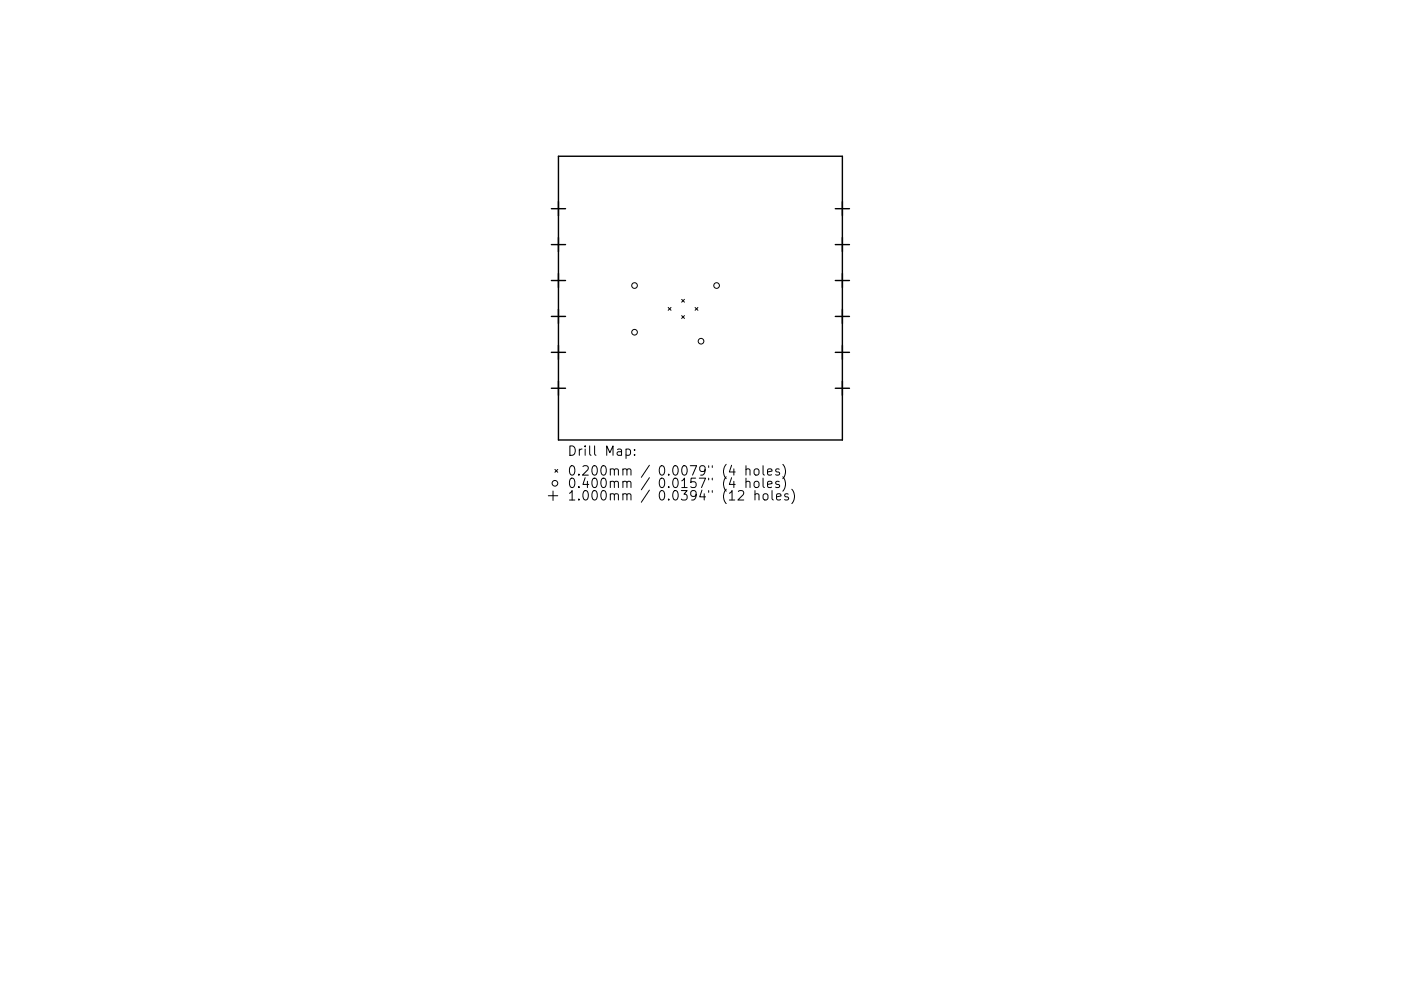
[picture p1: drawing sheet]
<svg xmlns="http://www.w3.org/2000/svg" width="297mm" height="210mm" viewBox="0 0 297 210" stroke-linecap="round" stroke-linejoin="round" font-family="sans-serif">
<defs><g id="words">
<g font-size="2.8">
<text x="120.3" y="96.7">Drill Map:</text>
<text x="120.3" y="100.9">0.200mm / 0.0079&quot; (4 holes)</text>
<text x="120.3" y="103.5">0.400mm / 0.0157&quot; (4 holes)</text>
<text x="120.3" y="106.2">1.000mm / 0.0394&quot; (12 holes)</text>
</g>
</g></defs>
<g fill="none" stroke="#000" stroke-width=".3">
<path d="M118.4 33.2h60.2v60.1h-60.2zM116.9 44.3h3M116.9 51.9h3M116.9 59.5h3M177.1 44.3h3M177.1 51.9h3M177.1 59.5h3M116.9 67.1h3M116.9 74.8h3M177.1 67.1h3M177.1 74.8h3M116.9 82.4h3"/>
<path d="M177.1 82.4h3"/>
</g>
<g fill="none" stroke="#000" stroke-width=".21">
<path d="M141.7 65.2l.6 .6M142.3 65.2l-.6 .6M144.5 63.5l.6 .6M144.5 67l.6 .6M145.1 63.5l-.6 .6M145.1 67l-.6 .6M147.4 65.2l.6 .6M148 65.2l-.6 .6M117.7 99.6l.6 .6M118.3 99.6l-.6 .6M132.7 95.4l.6-.1 .4 .4v.5l-.2 .3h-.8M134.5 96.4v.2"/>
<path d="M134.5 95.4v.2M158.2 99.7a.5 .5 0 0 1 .8 .1v1M158.2 98.8v2M160.1 99.6l.4-.1 .3 .2 .1 .7a.54 .54 0 0 1-.5 .4 .54 .54 0 0 1-.5-.4v-.5zM161.8 98.8v1.7l.3 .3M165.2 99.6l-.5-.1-.3 .3 .1 .2 .7 .2v.5h-.8M166 98.5a2.29 2.29 0 0 1 0 3.1M116.3 105.2h2M117.3 104.2v2M156.5 104.3l.3-.2h.5l.3 .2 .1 .4-.1 .2-1.2 1.2h1.3M158.2 102.3a.5 .5 0 0 1 .8 .1v1M158.2 101.4v2"/>
<path d="M160 102.3l.3-.2 .5 .2 .1 .8-.2 .2-.4 .1-.3-.1zM160.1 104.9l.3-.1h.4l.1 1.3M160.1 104.1v2M161.8 101.4v1.8l.3 .2M161.9 104.9l.3-.1a.54 .54 0 0 1 .6 .3l-.1 .8a.54 .54 0 0 1-.5 .2 .54 .54 0 0 1-.4-.4zM162.7 100.1l1-.2-.1-.3-.6-.1-.3 .3 .1 .9h.8M162.7 102.8l1-.2-.1-.4-.6-.1-.3 .3 .1 .9h.8M163.7 104.1v1.7l.3 .3M164.6 105.4l1-.2-.1-.4h-.6l-.3 .2 .1 1h.8M165.2 102.2l-.5-.1-.3 .3 .1 .3 .7 .2v.4h-.8M166 101.2a2.29 2.29 0 0 1 0 3M167.1 104.8h-.5l-.2 .2v.3l.7 .2v.5h-.7"/>
<path d="M167.9 103.8a2.29 2.29 0 0 1 0 3"/>
<circle cx="134.5" cy="70.5" r=".6"/>
<circle cx="134.5" cy="60.6" r=".6"/>
<circle cx="148.6" cy="72.4" r=".6"/>
<circle cx="151.9" cy="60.6" r=".6"/>
<circle cx="117.7" cy="102.5" r=".6"/>
</g>
<use href="#words"/>
</svg>
